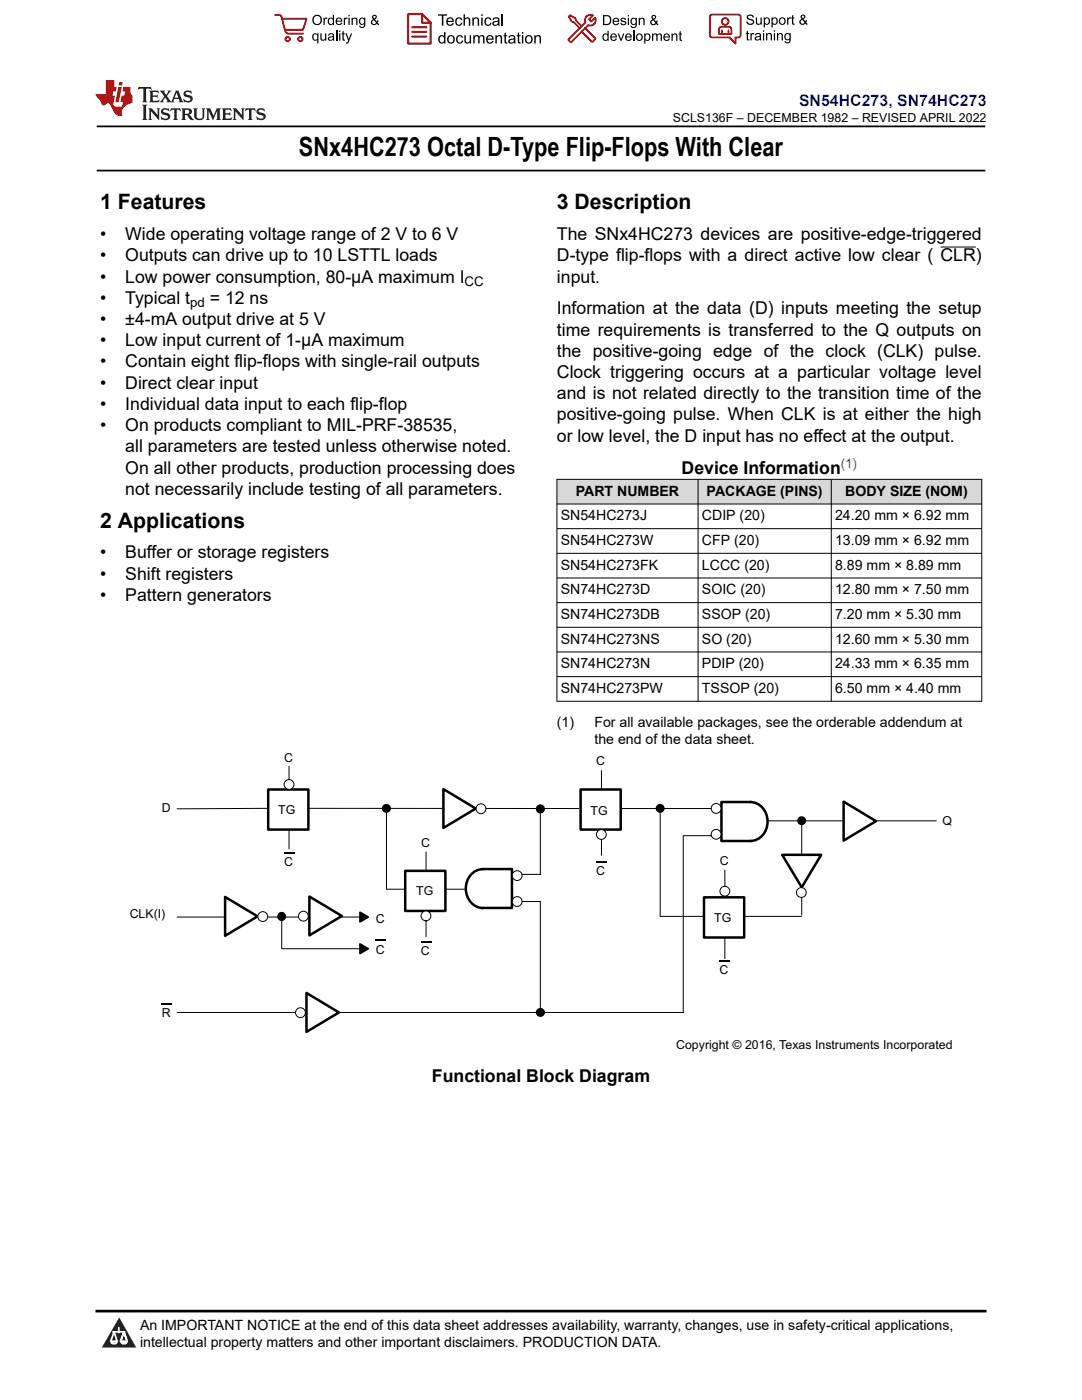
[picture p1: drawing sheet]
<svg xmlns="http://www.w3.org/2000/svg" width="216mm" height="279mm" viewBox="0 0 216 279" stroke-linecap="round" stroke-linejoin="round" font-family="sans-serif">
<defs><g id="words">
<text font-size="5.3" x="59.7" y="31.2">SNx4HC273 Octal D-Type Flip-Flops With Clear</text>
<g font-size="4.2">
<text x="20" y="41.8">1 Features</text>
<text x="111.1" y="41.8">3 Description</text>
<text x="20" y="105.3">2 Applications</text>
</g>
<g font-size="3.5">
<text x="20" y="47.9">•</text>
<text x="25" y="47.9">Wide operating voltage range of 2 V to 6 V</text>
<text x="111.1" y="47.9">The SNx4HC273 devices are positive-edge-triggered</text>
<text x="20" y="52.2">•</text>
<text x="25" y="52.2">Outputs can drive up to 10 LSTTL loads</text>
<text x="111.1" y="52.2">D-type flip-flops with a direct active low clear ( CLR)</text>
<text x="20" y="56.4">•</text>
<text x="25" y="56.4">Low power consumption, 80-µA maximum I</text>
<text x="111.1" y="56.4">input.</text>
<text x="20" y="64.9">•</text>
<text x="20" y="60.6">•</text>
<text x="25" y="60.6">Typical t</text>
<text x="25" y="64.9">±4-mA output drive at 5 V</text>
<text x="41.9" y="60.6">= 12 ns</text>
<text x="111.1" y="62.8">Information at the data (D) inputs meeting the setup</text>
<text x="20" y="69.1">•</text>
<text x="25" y="69.1">Low input current of 1-µA maximum</text>
<text x="111.1" y="67">time requirements is transferred to the Q outputs on</text>
<text x="111.1" y="71.2">the positive-going edge of the clock (CLK) pulse.</text>
<text x="20" y="73.3">•</text>
<text x="20" y="77.6">•</text>
<text x="25" y="73.3">Contain eight flip-flops with single-rail outputs</text>
<text x="25" y="77.6">Direct clear input</text>
<text x="111.1" y="75.5">Clock triggering occurs at a particular voltage level</text>
<text x="20" y="81.8">•</text>
<text x="25" y="81.8">Individual data input to each flip-flop</text>
<text x="111.1" y="83.9">positive-going pulse. When CLK is at either the high</text>
<text x="111.1" y="79.7">and is not related directly to the transition time of the</text>
<text x="20" y="86">•</text>
<text x="25" y="86">On products compliant to MIL-PRF-38535,</text>
<text x="111.1" y="88.2">or low level, the D input has no effect at the output.</text>
<text x="25" y="90.3">all parameters are tested unless otherwise noted.</text>
<text x="25" y="94.5">On all other products, production processing does</text>
<text x="136" y="94.5">Device Information</text>
<text x="25" y="98.7">not necessarily include testing of all parameters.</text>
<text x="20" y="111.4">•</text>
<text x="25" y="111.4">Buffer or storage registers</text>
<text x="20" y="115.7">•</text>
<text x="20" y="119.9">•</text>
<text x="25" y="115.7">Shift registers</text>
<text x="25" y="119.9">Pattern generators</text>
<text x="86.2" y="215.9">Functional Block Diagram</text>
</g>
<text font-size="3.2" fill="#00f" x="159.4" y="21.1">SN54HC273, SN74HC273</text>
<g font-size="2.8">
<text x="114.9" y="98.9">PART NUMBER</text>
<text x="141" y="98.9">PACKAGE (PINS)</text>
<text x="168.7" y="98.9">BODY SIZE (NOM)</text>
<text x="111.9" y="103.9">SN54HC273J</text>
<text x="140.1" y="103.9">CDIP (20)</text>
<text x="166.6" y="103.9">24.20 mm × 6.92 mm</text>
<text x="111.9" y="108.8">SN54HC273W</text>
<text x="111.9" y="113.7">SN54HC273FK</text>
<text x="140.1" y="108.8">CFP (20)</text>
<text x="140.1" y="113.7">LCCC (20)</text>
<text x="166.6" y="108.8">13.09 mm × 6.92 mm</text>
<text x="166.6" y="113.7">8.89 mm × 8.89 mm</text>
<text x="111.9" y="118.6">SN74HC273D</text>
<text x="140.1" y="118.6">SOIC (20)</text>
<text x="166.6" y="118.6">12.80 mm × 7.50 mm</text>
<text x="111.9" y="123.5">SN74HC273DB</text>
<text x="140.1" y="123.5">SSOP (20)</text>
<text x="166.6" y="123.5">7.20 mm × 5.30 mm</text>
<text x="111.9" y="128.5">SN74HC273NS</text>
<text x="140.1" y="128.5">SO (20)</text>
<text x="166.6" y="128.5">12.60 mm × 5.30 mm</text>
<text x="111.9" y="133.4">SN74HC273N</text>
<text x="140.1" y="133.4">PDIP (20)</text>
<text x="166.6" y="133.4">24.33 mm × 6.35 mm</text>
<text x="111.9" y="138.3">SN74HC273PW</text>
<text x="140.1" y="138.3">TSSOP (20)</text>
<text x="166.6" y="138.3">6.50 mm × 4.40 mm</text>
<text x="111.1" y="145.1">(1)</text>
<text x="118.6" y="145.1">For all available packages, see the orderable addendum at</text>
<text x="118.6" y="148.5">the end of the data sheet.</text>
<text x="27.9" y="265.5">An IMPORTANT NOTICE at the end of this data sheet addresses availability, warranty, changes, use in safety-critical applications,</text>
<text x="27.9" y="268.9">intellectual property matters and other important disclaimers. PRODUCTION DATA.</text>
</g>
<g font-size="2.6">
<text x="92.7" y="57.1">CC</text>
<text x="37.9" y="61.3">pd</text>
</g>
<text font-size="2.6" fill="#00f" x="167.8" y="93.3">(1)</text>
<g font-size="2.5">
<text x="134.3" y="24.3">SCLS136F – DECEMBER 1982 – REVISED APRIL 2022</text>
<text x="56.7" y="152.1">C</text>
<text x="119" y="152.7">C</text>
<text x="32.3" y="162.1">D</text>
<text x="55.5" y="162.4">TG</text>
<text x="117.8" y="162.6">TG</text>
<text x="188.1" y="164.6">Q</text>
<text x="56.7" y="172.8">C</text>
<text x="84" y="169">C</text>
<text x="143.6" y="172.6">C</text>
<text x="83.1" y="178.6">TG</text>
<text x="119" y="174.6">C</text>
<text x="25.9" y="183.3">CLK(I)</text>
<text x="75" y="184.3">C</text>
<text x="142.5" y="184">TG</text>
<text x="75" y="190.4">C</text>
<text x="84" y="190.6">C</text>
<text x="143.6" y="194.5">C</text>
<text x="32.3" y="203.1">R</text>
<text x="134.9" y="209.4">Copyright © 2016, Texas Instruments Incorporated</text>
</g>
</g></defs>
<path d="M19.3 25.2h177.3M19.3 34h177.3" fill="none" stroke="#000" stroke-width=".35"/>
<path d="M187.7 49.3h7" fill="none" stroke="#000" stroke-width=".2"/>
<g fill="#d8d8d8">
<path d="M111.1 95.7h84.8v4.9h-84.8z" fill-rule="evenodd"/>
<path d="M111.2 95.7h28v4.8h-28z" fill-rule="evenodd"/>
<path d="M139.4 95.7h26.4v4.8h-26.4z" fill-rule="evenodd"/>
<path d="M165.9 95.7h29.9v4.8h-29.9z" fill-rule="evenodd"/>
</g>
<g fill="none" stroke="#000" stroke-width=".2">
<path d="M111.1 95.7h84.9M111.1 95.6v44.4M139.3 95.6v44.4M165.9 95.6v44.4M195.9 95.6v44.4M111.1 100.6h84.9M111.1 105.5h84.9M111.1 110.4h84.9M111.1 115.3h84.9M111.1 120.3h84.9M111.1 125.2h84.9M111.1 130.1h84.9"/>
<path d="M111.1 135h84.9M111.1 140h84.9M56.2 182.6v6.7M56.3 189.3h15.5"/>
</g>
<path d="M32.3 200.4h2" fill="none" stroke="#000" stroke-width=".36"/>
<path d="M71.8 188.4l1.7 .9-1.7 1z" fill="#000"/>
<path d="M71.8 188.4l1.7 .9-1.7 1z" fill="none" stroke="#000" stroke-width=".34"/>
<path d="M115.9 157.6h8v8h-8z" fill="none" stroke="#000" stroke-width=".5"/>
<circle cx="120" cy="166.5" r=".98" fill="#fff"/>
<g fill="none" stroke="#000" stroke-width=".2">
<path d="M120 153.8v3.8M120 167.5v3.2M123.9 161.4h18"/>
<circle cx="120" cy="166.5" r=".98"/>
</g>
<path d="M140.5 179.1h8v8h-8z" fill="none" stroke="#000" stroke-width=".5"/>
<circle cx="144.6" cy="177.9" r=".98" fill="#fff"/>
<g fill="none" stroke="#000" stroke-width=".2">
<path d="M131.7 162.1v20.8M144.6 173.6v3.3M153.4 163.8h33.4M144.6 187.1v4.2M148.5 182.9h11.5"/>
<circle cx="144.6" cy="177.9" r=".98"/>
</g>
<path d="M168.3 160l6.5 3.9-6.5 3.9z" fill="#fff"/>
<path d="M168.3 160l6.5 3.9-6.5 3.9zM149.7 160.1a4 4 0 0 1 3.4 2.8 4 4 0 0 1-1.4 4.2 3.1 3.1 0 0 1-1.9 .7M149.8 160.1h-5.8v7.7h5.8" fill="none" stroke="#000" stroke-width=".5"/>
<path d="M136.3 166.8v35.3h-101M160 163.8v18.8" fill="none" stroke="#000" stroke-width=".2"/>
<g fill="#000">
<circle cx="131.7" cy="161.3" r=".72"/>
<circle cx="160" cy="163.8" r=".72"/>
<circle cx="56.2" cy="182.9" r=".73"/>
</g>
<g fill="none" stroke="#000" stroke-width=".34">
<circle cx="131.7" cy="161.3" r=".72"/>
<circle cx="160" cy="163.8" r=".72"/>
<circle cx="56.2" cy="182.9" r=".73"/>
</g>
<circle cx="142.9" cy="161.3" r=".98" fill="#fff"/>
<circle cx="142.9" cy="161.3" r=".98" fill="none" stroke="#000" stroke-width=".2"/>
<circle cx="142.9" cy="166.5" r=".98" fill="#fff"/>
<g fill="none" stroke="#000" stroke-width=".2">
<path d="M136.4 166.8h5.5"/>
<circle cx="142.9" cy="166.5" r=".98"/>
</g>
<path d="M156.1 170.6h7.8l-3.9 6.5z" fill="#fff"/>
<path d="M156.1 170.6h7.8l-3.9 6.5z" fill="none" stroke="#000" stroke-width=".5"/>
<circle cx="159.9" cy="178.1" r=".98" fill="#fff"/>
<g fill="none" stroke="#000" stroke-width=".2">
<path d="M77.1 177.5h3.7M88.9 177.5h3.8M131.7 182.9h8.7"/>
<circle cx="159.9" cy="178.1" r=".98"/>
</g>
<path d="M96.3 173.4h5.9v7.8h-5.9M96.4 173.4a3.9 3.9 0 0 0-3.5 4 3.9 3.9 0 0 0 3.5 3.8" fill="none" stroke="#000" stroke-width=".5"/>
<circle cx="103.2" cy="179.9" r=".98" fill="#fff"/>
<circle cx="103.2" cy="179.9" r=".98" fill="none" stroke="#000" stroke-width=".2"/>
<circle cx="103.2" cy="174.7" r=".98" fill="#fff"/>
<g fill="none" stroke="#000" stroke-width=".2">
<path d="M57.7 152.9v4.7M53.5 161.3l-18.2 .1M57.7 165.6v3.8M61.5 161.3l54 .1M77.1 162.1v15.4M104.2 179.9h3.6v21.4M107.8 162.2v12.3h-3.6"/>
<circle cx="103.2" cy="174.7" r=".98"/>
</g>
<g fill="#000">
<circle cx="77.1" cy="161.3" r=".73"/>
<circle cx="107.8" cy="161.4" r=".74"/>
<circle cx="107.8" cy="202" r=".73"/>
</g>
<g fill="none" stroke="#000" stroke-width=".34">
<circle cx="77.1" cy="161.3" r=".73"/>
<circle cx="107.8" cy="161.4" r=".74"/>
<circle cx="107.8" cy="202" r=".73"/>
</g>
<path d="M53.5 157.6h8v8h-8z" fill="none" stroke="#000" stroke-width=".5"/>
<path d="M56.7 170.1h2" fill="none" stroke="#000" stroke-width=".36"/>
<path d="M61.2 198.2l6.4 3.9-6.4 3.8z" fill="#fff"/>
<path d="M61.2 198.2l6.4 3.9-6.4 3.8z" fill="none" stroke="#000" stroke-width=".5"/>
<circle cx="60" cy="202.1" r=".98" fill="#fff"/>
<g fill="none" stroke="#000" stroke-width=".2">
<path d="M35.3 183h36.5"/>
<circle cx="60" cy="202.1" r=".98"/>
</g>
<path d="M71.8 182.1l1.7 .9-1.7 1z" fill="#000"/>
<path d="M71.8 182.1l1.7 .9-1.7 1z" fill="none" stroke="#000" stroke-width=".34"/>
<path d="M44.9 179l6.5 3.9-6.5 3.9z" fill="#fff"/>
<path d="M44.9 179l6.5 3.9-6.5 3.9z" fill="none" stroke="#000" stroke-width=".5"/>
<path d="M61.7 178.9l6.5 3.9-6.5 3.9z" fill="#fff"/>
<path d="M61.7 178.9l6.5 3.9-6.5 3.9z" fill="none" stroke="#000" stroke-width=".5"/>
<circle cx="52.4" cy="182.9" r=".98" fill="#fff"/>
<circle cx="52.4" cy="182.9" r=".98" fill="none" stroke="#000" stroke-width=".2"/>
<circle cx="60.5" cy="182.8" r=".98" fill="#fff"/>
<circle cx="60.5" cy="182.8" r=".98" fill="none" stroke="#000" stroke-width=".2"/>
<path d="M88.5 157.5l6.4 3.9-6.4 3.8z" fill="#fff"/>
<path d="M88.5 157.5l6.4 3.9-6.4 3.8z" fill="none" stroke="#000" stroke-width=".5"/>
<circle cx="96" cy="161.4" r=".98" fill="#fff"/>
<circle cx="96" cy="161.4" r=".98" fill="none" stroke="#000" stroke-width=".2"/>
<circle cx="57.7" cy="156.6" r=".98" fill="#fff"/>
<circle cx="57.7" cy="156.6" r=".98" fill="none" stroke="#000" stroke-width=".2"/>
<path d="M119 171.9h2" fill="none" stroke="#000" stroke-width=".36"/>
<path d="M80.9 173.8h8v8h-8z" fill="none" stroke="#000" stroke-width=".5"/>
<circle cx="85" cy="182.8" r=".98" fill="#fff"/>
<g fill="none" stroke="#000" stroke-width=".2">
<path d="M85 170v3.8M85 183.8v3.1"/>
<circle cx="85" cy="182.8" r=".98"/>
</g>
<path d="M75 187.7h2M84 188h2M143.6 191.8h2" fill="none" stroke="#000" stroke-width=".36"/>
<path d="M0 0h215.9v23.8h-215.9z" fill-rule="evenodd" fill="#fff"/>
<path d="M27.7 17.4l-.2 .6 .5-.3h.6v.1v2.2l-.2 .4h1l-.2-.4v-2.2v-.1h.5l.5 .3-.1-.6zM29.8 18.1l.2 .4v1.5l-.2 .4h1.9l.1-.6a1.08 1.08 0 0 1-1.3 .2v-.7h.6l.4 .2v-.6l-.4 .2h-.6v-.6l.2-.1a1 1 0 0 1 1 .2l-.1-.5zM31.8 18.1l1 1.1-1 1.2h.9l-.2-.2 .4-.7 .5 .7-.2 .2h1.6l-.2-.2 .1-.4h1l.1 .4-.1 .2h.9l-.2-.3-.8-2h-.5l-1 2.2-.8-1.1 .9-1.1h-.8l.2 .2-.5 .7-.3-.7 .1-.2zM35.2 18.5l.4 1h-.8zM36.8 18.2a.65 .65 0 0 0-.2 .7 .65 .65 0 0 0 .6 .5l.7 .2 .1 .2a.79 .79 0 0 1-.7 .4 .79 .79 0 0 1-.7-.5l.1 .7 .2-.1a.93 .93 0 0 0 1.1 .1 .93 .93 0 0 0 .4-1 1.46 1.46 0 0 0-1.2-.6l-.1-.3a1.09 1.09 0 0 1 1.2 .2l-.2-.6-.1 .1-.6-.2zM28.4 20.9l.2 .4v2.3l-.2 .3h1l-.2-.3v-2.3l.2-.4zM29.6 21.6l.2 .4v1.6l-.2 .3h.8l-.3-.3v-1.4l1.7 1.8v-2l.2-.4h-.8l.2 .2 .1 1.1-1.2-1.3zM32.3 21.8a.65 .65 0 0 0-.2 .7 .65 .65 0 0 0 .7 .4l.6 .2 .1 .2a.79 .79 0 0 1-.7 .4 .79 .79 0 0 1-.7-.5l.1 .7 .2-.1a.93 .93 0 0 0 1.1 .1 .93 .93 0 0 0 .4-.9 1.46 1.46 0 0 0-1.2-.6l-.1-.4a1.09 1.09 0 0 1 1.2 .2l-.2-.6-.1 .1-.6-.1zM34.1 21.6l-.1 .7a.63 .63 0 0 1 .7-.4l.1 1.7-.3 .3h1l-.2-.3v-1.7a.66 .66 0 0 1 .8 .4l-.1-.7zM36.2 21.6l.2 .4v1.6l-.2 .3h.9l-.2-.2v-.7h.5l.1 .2a.79 .79 0 0 0 1.2 .6l-1-.9a.61 .61 0 0 0 .6-.6 .61 .61 0 0 0-.5-.6zM36.9 21.9h.2a.47 .47 0 0 1 .5 .1 .47 .47 0 0 1 .1 .5l-.2 .2h-.6zM38.5 21.6l.2 .2a2.27 2.27 0 0 0 .4 2 1.04 1.04 0 0 0 1.7-.7v-1.3l.2-.2h-.8l.2 .4v1.1a.6 .6 0 0 1-.6 .6 .6 .6 0 0 1-.6-.6v-1.1l.3-.4zM41.1 21.6l.2 .4v1.6l-.2 .3h.7l-.2-.3v-1.5l.9 1.9 .8-1.9v1.5l-.2 .3h1l-.3-.3v-1.6l.3-.4h-.8l-.7 1.5-.7-1.5zM44.3 21.6l.2 .4v1.6l-.2 .3h1.9l.1-.5a1.09 1.09 0 0 1-1.3 .1v-.6h.6l.4 .1v-.6l-.4 .2h-.6v-.6l.2-.1a1.01 1.01 0 0 1 1 .3l-.1-.6zM46.4 21.6l.3 .4v1.6l-.3 .3h.8l-.2-.3v-1.4l1.6 1.8v-2l.2-.4h-.7l.2 .2v1.1l-1.2-1.3zM49 21.6l-.1 .7a.63 .63 0 0 1 .8-.4v1.7l-.3 .3h1l-.2-.3v-1.7a.66 .66 0 0 1 .8 .4l-.1-.7zM51.4 21.8a.65 .65 0 0 0-.2 .7 .65 .65 0 0 0 .6 .4l.6 .2 .2 .2a.79 .79 0 0 1-.8 .4 .79 .79 0 0 1-.6-.5l.1 .7 .2-.1a.93 .93 0 0 0 1 .1 .93 .93 0 0 0 .5-.9 1.46 1.46 0 0 0-1.3-.6l-.1-.4a1.09 1.09 0 0 1 1.3 .2l-.2-.6-.2 .1-.5-.1z" fill="#231f20"/>
<path d="M21.1 16v2.8h-2.1l.1 .3 .9 1a.95 .95 0 0 0 .9 .9 .59 .59 0 0 1 .6-.4 .59 .59 0 0 1 .5 .4l.4 .8a1.59 1.59 0 0 0 2.1 1.3 1.61 1.61 0 0 1 1-2.2l1-.4-.1-1.5a1.59 1.59 0 0 1-.4-1.6h-1.4l-.2 .9h.5l-.1 .8h-.5l-.2 1v.2l.4 .1-.2 .9h-.6a.73 .73 0 0 1-1.1-.7l.3-1.5h-.5l.2-.8h.5l.2-.9h-.5v-1.4zM23.6 17.4l-.6 3h.7l.6-3zM23.8 16.4l-.1 .7h.7l.1-.7z" fill="#ed1c24"/>
<g fill="#000">
<path d="M62.3 4a1 1 0 0 1 2 0 1 1 0 0 1-2 0zM62.8 3.4a.78 .78 0 0 0-.1 1.1 .78 .78 0 0 0 1.1 .1 .78 .78 0 0 0 .1-1.1 .78 .78 0 0 0-1.1-.1z" fill-rule="evenodd"/>
<path d="M62.5 6.8l.4-.2 .4 .3v-.2h.2v2h-.2v-.7a.68 .68 0 0 1-.9-.1 .68 .68 0 0 1 0-.9zM62.6 7a.51 .51 0 0 0-.1 .6 .51 .51 0 0 0 .7 .2 .51 .51 0 0 0 .1-.7 .51 .51 0 0 0-.7-.1z" fill-rule="evenodd"/>
<path d="M64.5 3.5h.3v.3l.1-.3h.3l.1 .1-.1 .2a.32 .32 0 0 0-.3 0 .32 .32 0 0 0-.1 .4v.8h-.3z" fill-rule="evenodd"/>
<path d="M63.9 6.7h.3v.8a.36 .36 0 0 0 .3 .4 .36 .36 0 0 0 .4-.5v-.7h.2v1.4h-.2v-.2a.51 .51 0 0 1-.6 .2 .51 .51 0 0 1-.4-.5z" fill-rule="evenodd"/>
<path d="M65.6 3.7l.4-.2 .4 .2v-.7h.3v2h-.3v-.2a.7 .7 0 0 1-1-.1 .7 .7 0 0 1 .2-1zM65.8 3.8a.51 .51 0 0 0-.1 .7 .51 .51 0 0 0 .6 .2 .51 .51 0 0 0 .1-.7 .51 .51 0 0 0-.6-.2z" fill-rule="evenodd"/>
<path d="M65.6 6.8a.66 .66 0 0 1 .8-.1 .66 .66 0 0 1 .3 .8v.6h-.2l-.1-.2a.52 .52 0 0 1-.7 .2 .52 .52 0 0 1-.2-.6l.3-.2a.42 .42 0 0 0 .6-.3l-.3-.2-.3 .1-.1 .2h-.3zM65.7 7.6a.35 .35 0 0 0 .3 .4 .35 .35 0 0 0 .4-.4v-.2z" fill-rule="evenodd"/>
<path d="M67.7 6.1h.2v.3h-.2zM67.7 6.7h.2v1.4h-.2z" fill-rule="evenodd"/>
<path d="M67.1 3.7a.68 .68 0 0 1 .9-.1 .68 .68 0 0 1 .3 .7h-1.1a.42 .42 0 0 0 .3 .5 .42 .42 0 0 0 .5-.3h.3a.73 .73 0 0 1-1.1 .4 .73 .73 0 0 1-.1-1.2zM67.4 3.8l-.2 .3h.8l-.2-.4z" fill-rule="evenodd"/>
<path d="M68.6 3.5h.2v.3l.2-.3h.3l.1 .1-.1 .2a.32 .32 0 0 0-.4 0 .32 .32 0 0 0-.1 .4v.8h-.2z" fill-rule="evenodd"/>
<path d="M68.3 6.3l.3-.1v.5h.2v.1h-.2v.9l.3 .4a.36 .36 0 0 1-.4 0 .36 .36 0 0 1-.2-.4v-.9h-.1v-.1h.1z" fill-rule="evenodd"/>
<path d="M68.9 6.7h.3l.4 1.1 .4-1.1h.3l-.6 1.4a.51 .51 0 0 1-.6 .6l-.1-.3h.3l.2-.3z" fill-rule="evenodd"/>
<path d="M69.5 3h.3v.3h-.3zM69.5 3.5h.3v1.5h-.3z" fill-rule="evenodd"/>
<path d="M70.2 3.5h.2v.2a.52 .52 0 0 1 .6-.2 .52 .52 0 0 1 .3 .6v.9h-.2v-.9a.34 .34 0 0 0-.3-.4 .34 .34 0 0 0-.4 .3v1h-.2z" fill-rule="evenodd"/>
<path d="M71.8 3.7l.4-.2 .5 .2v-.2h.2v1.3a.64 .64 0 0 1-.5 .8 .64 .64 0 0 1-.7-.5h.2a.41 .41 0 0 0 .5 .2 .41 .41 0 0 0 .2-.5 .69 .69 0 0 1-.9-.1 .69 .69 0 0 1 .1-1zM72 3.8a.5 .5 0 0 0-.1 .7 .5 .5 0 0 0 .7 .1 .5 .5 0 0 0 .1-.6 .5 .5 0 0 0-.7-.2z" fill-rule="evenodd"/>
<path d="M74.4 3.1a.47 .47 0 0 1 .7 .1 .47 .47 0 0 1-.3 .7l.4 .4 .1-.3 .2 .1-.1 .4 .3 .3-.2 .2-.3-.3a.63 .63 0 0 1-1 .1 .63 .63 0 0 1 .3-1l-.3-.4zM74.5 3.4a.27 .27 0 0 0 .5 0 .27 .27 0 0 0-.5 0zM74.4 4.1a.4 .4 0 0 0 0 .6 .4 .4 0 0 0 .6-.1l-.4-.6z" fill-rule="evenodd"/>
<path d="M87.4 2.9h1.8v.2h-.7v2h-.3v-2h-.8z" fill-rule="evenodd"/>
<path d="M87.6 7.2l.5-.2 .5 .2v-.8h.3v2.3h-.3v-.2a.76 .76 0 0 1-1-.1 .76 .76 0 0 1-.1-1zM87.9 7.4a.58 .58 0 0 0-.2 .7 .58 .58 0 0 0 .8 .2 .58 .58 0 0 0 .1-.7 .58 .58 0 0 0-.7-.2z" fill-rule="evenodd"/>
<path d="M89.5 7.2a.81 .81 0 0 1 1.1 .1 .81 .81 0 0 1-.2 1.2 .81 .81 0 0 1-1.1-.2l-.1-.7zM89.6 7.4a.57 .57 0 0 0 0 .8 .57 .57 0 0 0 .8 0 .57 .57 0 0 0 0-.7 .57 .57 0 0 0-.8-.1z" fill-rule="evenodd"/>
<path d="M89.3 3.7a.77 .77 0 0 1 .9-.2 .77 .77 0 0 1 .4 .9h-1.3a.48 .48 0 0 0 .4 .5 .48 .48 0 0 0 .6-.3h.3a.83 .83 0 0 1-1.3 .4 .83 .83 0 0 1 0-1.3zM89.5 3.8l-.2 .4h1l-.3-.5z" fill-rule="evenodd"/>
<path d="M91 3.7a.7 .7 0 0 1 1.2 .3h-.2a.45 .45 0 0 0-.6-.3 .45 .45 0 0 0-.3 .6 .45 .45 0 0 0 .3 .6 .45 .45 0 0 0 .6-.4l.3 .1a.76 .76 0 0 1-1.1 .5 .76 .76 0 0 1-.3-1.1z" fill-rule="evenodd"/>
<path d="M91.2 7.2a.7 .7 0 0 1 1.2 .3l-.3 .1a.45 .45 0 0 0-.5-.4 .45 .45 0 0 0-.3 .7 .45 .45 0 0 0 .3 .6 .45 .45 0 0 0 .6-.4h.2a.76 .76 0 0 1-1 .5 .76 .76 0 0 1-.4-1.1z" fill-rule="evenodd"/>
<path d="M92.5 2.9h.3v.8a.59 .59 0 0 1 .7-.2 .59 .59 0 0 1 .3 .6v1h-.2v-1a.4 .4 0 0 0-.5-.4 .4 .4 0 0 0-.3 .5v.9h-.3z" fill-rule="evenodd"/>
<path d="M92.7 7h.2v.9a.41 .41 0 0 0 .5 .6 .41 .41 0 0 0 .3-.6v-.9h.3v1.7h-.3v-.3a.58 .58 0 0 1-.7 .3 .58 .58 0 0 1-.3-.7z" fill-rule="evenodd"/>
<path d="M94.3 3.5h.2v.2a.59 .59 0 0 1 .7-.2 .59 .59 0 0 1 .4 .6v1h-.3v-1a.41 .41 0 0 0-.4-.4 .41 .41 0 0 0-.4 .5v.9h-.2z" fill-rule="evenodd"/>
<path d="M94.4 7h.3v.3a.56 .56 0 0 1 1 0 .54 .54 0 0 1 .6-.3 .54 .54 0 0 1 .4 .5v1.2h-.3v-1.1a.34 .34 0 0 0-.3-.4 .34 .34 0 0 0-.4 .3v1.2h-.3v-1.1a.38 .38 0 0 0-.5-.3 .38 .38 0 0 0-.2 .5v.9h-.3z" fill-rule="evenodd"/>
<path d="M96 2.9h.3v.3h-.3zM96 3.5h.3v1.6h-.3z" fill-rule="evenodd"/>
<path d="M96.8 3.7a.7 .7 0 0 1 1.3 .3h-.3a.45 .45 0 0 0-.6-.3 .45 .45 0 0 0-.3 .6 .45 .45 0 0 0 .3 .6 .45 .45 0 0 0 .6-.4l.3 .1a.76 .76 0 0 1-1.1 .5 .76 .76 0 0 1-.3-1.1z" fill-rule="evenodd"/>
<path d="M97.2 7.2a.77 .77 0 0 1 .9-.1 .77 .77 0 0 1 .4 .8h-1.2a.48 .48 0 0 0 .3 .6 .48 .48 0 0 0 .6-.4l.3 .1a.83 .83 0 0 1-1.3 .3 .83 .83 0 0 1 0-1.3zM97.4 7.4l-.1 .3h.9l-.2-.4z" fill-rule="evenodd"/>
<path d="M98.8 7h.3v.3a.59 .59 0 0 1 .7-.3 .59 .59 0 0 1 .4 .7v1h-.3v-1a.41 .41 0 0 0-.5-.5 .41 .41 0 0 0-.3 .6v.9h-.3z" fill-rule="evenodd"/>
<path d="M98.4 3.7a.74 .74 0 0 1 1-.2 .74 .74 0 0 1 .3 .9v.7h-.3v-.2a.59 .59 0 0 1-.8 .3 .59 .59 0 0 1-.3-.8l1.1-.3a.42 .42 0 0 0-.4-.4 .42 .42 0 0 0-.5 .3h-.2zM98.6 4.5a.36 .36 0 0 0 .2 .5 .36 .36 0 0 0 .5-.2l.1-.5z" fill-rule="evenodd"/>
<path d="M100.7 6.6l.2-.1v.5h.3v.2h-.3v1l.1 .2h.2l.1 .3a.41 .41 0 0 1-.5-.1 .41 .41 0 0 1-.1-.4v-1h-.2v-.2h.2z" fill-rule="evenodd"/>
<path d="M101.6 7.2a.74 .74 0 0 1 .9-.2 .74 .74 0 0 1 .3 1l.1 .7h-.3v-.2a.59 .59 0 0 1-.8 .2 .59 .59 0 0 1-.3-.8l1-.3a.42 .42 0 0 0-.3-.4 .42 .42 0 0 0-.5 .3h-.3zM101.8 8.1a.36 .36 0 0 0 .1 .5 .36 .36 0 0 0 .5-.3l.2-.4z" fill-rule="evenodd"/>
<path d="M103.3 6.6l.3-.1v.5h.3v.2h-.3v1l.1 .2h.2v.3a.41 .41 0 0 1-.5-.1 .41 .41 0 0 1-.1-.4v-1h-.2v-.2h.2z" fill-rule="evenodd"/>
<path d="M104.1 6.4h.3v.3h-.3zM104.1 7h.3v1.7h-.3z" fill-rule="evenodd"/>
<path d="M105 7.2a.81 .81 0 0 1 1.1 .1 .81 .81 0 0 1-.1 1.2 .81 .81 0 0 1-1.2-.2v-.7zM105.2 7.4a.57 .57 0 0 0-.1 .8 .57 .57 0 0 0 .8 0 .57 .57 0 0 0 0-.7 .57 .57 0 0 0-.7-.1z" fill-rule="evenodd"/>
<path d="M106.6 7h.3v.3a.59 .59 0 0 1 .7-.3 .59 .59 0 0 1 .4 .7v1h-.3v-1a.41 .41 0 0 0-.5-.5 .41 .41 0 0 0-.3 .6v.9h-.3z" fill-rule="evenodd"/>
<path d="M120.3 3h.7a1 1 0 0 1 1 1 1 1 0 0 1-1 1h-.7zM120.6 3.2v1.6h.4a.77 .77 0 0 0 .7-.8 .77 .77 0 0 0-.7-.8z" fill-rule="evenodd"/>
<path d="M120.4 6.9l.4-.2 .4 .2v-.8h.3v2h-.3v-.1a.7 .7 0 0 1-.9-.2 .7 .7 0 0 1 .1-.9zM120.6 7a.51 .51 0 0 0-.1 .7 .51 .51 0 0 0 .6 .1 .51 .51 0 0 0 .1-.6 .51 .51 0 0 0-.6-.2z" fill-rule="evenodd"/>
<path d="M122 6.9a.68 .68 0 0 1 .8-.2 .68 .68 0 0 1 .3 .8h-1.1a.42 .42 0 0 0 .3 .5 .42 .42 0 0 0 .5-.3h.3a.73 .73 0 0 1-1.1 .3 .73 .73 0 0 1 0-1.1zM122.2 7l-.2 .3h.8l-.2-.4z" fill-rule="evenodd"/>
<path d="M122.4 3.7a.68 .68 0 0 1 .8-.1 .68 .68 0 0 1 .4 .8h-1.1a.42 .42 0 0 0 .3 .4 .42 .42 0 0 0 .5-.3l.3 .1a.73 .73 0 0 1-1.2 .3 .73 .73 0 0 1 0-1.2zM122.6 3.8l-.1 .3h.8l-.2-.3z" fill-rule="evenodd"/>
<path d="M123.9 3.7l.1-.1a.62 .62 0 0 1 .9 .3l-.2 .1a.29 .29 0 0 0-.3-.3 .29 .29 0 0 0-.3 .3l.1 .1a.58 .58 0 0 1 .6 .1 .58 .58 0 0 1 .1 .6 .67 .67 0 0 1-1.1-.2l.2-.1a.33 .33 0 0 0 .4 .4 .33 .33 0 0 0 .3-.4 .71 .71 0 0 1-.9-.6z" fill-rule="evenodd"/>
<path d="M123.3 6.7h.2l.4 1.2 .4-1.2h.3l-.6 1.4h-.2z" fill-rule="evenodd"/>
<path d="M125.3 3h.2v.3h-.2zM125.3 3.6h.2v1.4h-.2z" fill-rule="evenodd"/>
<path d="M124.9 6.9a.68 .68 0 0 1 .8-.2 .68 .68 0 0 1 .4 .8h-1.1a.42 .42 0 0 0 .3 .5 .42 .42 0 0 0 .5-.3h.3a.73 .73 0 0 1-1.2 .3 .73 .73 0 0 1 0-1.1zM125.1 7l-.1 .3h.8l-.2-.4z" fill-rule="evenodd"/>
<path d="M126 3.7l.4-.2 .4 .2v-.1h.3v1.2a.64 .64 0 0 1-.5 .8 .64 .64 0 0 1-.8-.5l.3 .1a.41 .41 0 0 0 .5 .2 .41 .41 0 0 0 .2-.6 .69 .69 0 0 1-.9-.1 .69 .69 0 0 1 .1-1zM126.2 3.9a.5 .5 0 0 0-.1 .6 .5 .5 0 0 0 .6 .2 .5 .5 0 0 0 .2-.7 .5 .5 0 0 0-.7-.1z" fill-rule="evenodd"/>
<path d="M126.9 7.4a.73 .73 0 0 1 1.4 0 .73 .73 0 0 1-1.4 0zM127.3 7a.5 .5 0 0 0-.1 .7 .5 .5 0 0 0 .7 0 .5 .5 0 0 0 0-.6 .5 .5 0 0 0-.6-.1z" fill-rule="evenodd"/>
<path d="M127.5 3.6h.2v.2a.52 .52 0 0 1 .6-.3 .52 .52 0 0 1 .3 .6v.9h-.2v-.9a.34 .34 0 0 0-.3-.4 .34 .34 0 0 0-.4 .3v1h-.2z" fill-rule="evenodd"/>
<path d="M128.5 6.7h.3v.2a.67 .67 0 0 1 .9 0 .67 .67 0 0 1 0 .9 .55 .55 0 0 1-.9 .2v.7h-.3zM128.9 7a.5 .5 0 0 0-.1 .7 .5 .5 0 0 0 .6 .1 .5 .5 0 0 0 .2-.6 .5 .5 0 0 0-.7-.2z" fill-rule="evenodd"/>
<path d="M130.1 6.7h.2v.2a.49 .49 0 0 1 .9 0l.4-.2a.42 .42 0 0 1 .5 .4v1h-.3v-.9a.3 .3 0 0 0-.2-.3 .3 .3 0 0 0-.4 .2v1h-.2v-.9a.33 .33 0 0 0-.5-.3 .33 .33 0 0 0-.2 .5v.7h-.2z" fill-rule="evenodd"/>
<path d="M130.1 3.1a.47 .47 0 0 1 .8 .1 .47 .47 0 0 1-.3 .7l.3 .4 .1-.2h.3l-.2 .5 .3 .3-.2 .2-.3-.3a.63 .63 0 0 1-1 .1 .63 .63 0 0 1 .3-1l-.2-.5zM130.2 3.5a.27 .27 0 0 0 .5 0 .27 .27 0 0 0-.5 0zM130.2 4.1a.4 .4 0 0 0 0 .7 .4 .4 0 0 0 .6-.2l-.5-.6z" fill-rule="evenodd"/>
<path d="M132.5 6.9a.68 .68 0 0 1 .9-.2 .68 .68 0 0 1 .3 .8h-1.1a.42 .42 0 0 0 .3 .5 .42 .42 0 0 0 .5-.3h.3a.73 .73 0 0 1-1.1 .3 .73 .73 0 0 1-.1-1.1zM132.7 7l-.1 .3h.8l-.2-.4z" fill-rule="evenodd"/>
<path d="M134 6.7h.2v.2a.52 .52 0 0 1 .6-.2 .52 .52 0 0 1 .4 .6v.8h-.3v-.8a.34 .34 0 0 0-.2-.4 .34 .34 0 0 0-.4 .2l-.1 1h-.2z" fill-rule="evenodd"/>
<path d="M135.6 6.3l.2-.1v.5h.3v.2h-.3v.8l.3 .4a.36 .36 0 0 1-.4 0 .36 .36 0 0 1-.1-.4v-.8h-.2v-.2h.2z" fill-rule="evenodd"/>
<path d="M149.2 3a.8 .8 0 0 1 1.2 .5h-.2a.44 .44 0 0 0-.5-.4 .44 .44 0 0 0-.4 .5l.2 .1a.9 .9 0 0 1 1 .8 .84 .84 0 0 1-.9 .5 .84 .84 0 0 1-.7-.7h.3a.52 .52 0 0 0 .5 .5 .52 .52 0 0 0 .5-.6l-.2-.1a.85 .85 0 0 1-1-.8z" fill-rule="evenodd"/>
<path d="M149 6.3l.3-.2v.5h.2v.2h-.2v.9l.2 .4a.36 .36 0 0 1-.4-.1 .36 .36 0 0 1-.1-.4v-.8h-.2v-.2h.2z" fill-rule="evenodd"/>
<path d="M149.7 6.6h.3v.2l.1-.2h.3l.1 .1-.1 .2a.32 .32 0 0 0-.3 0 .32 .32 0 0 0-.1 .4v.8h-.3z" fill-rule="evenodd"/>
<path d="M150.7 6.8a.66 .66 0 0 1 .9-.2 .66 .66 0 0 1 .3 .9v.6h-.2l-.1-.2a.52 .52 0 0 1-.7 .2 .52 .52 0 0 1-.2-.7l.2-.1a.42 .42 0 0 0 .7-.3l-.3-.2h-.3l-.1 .3-.3-.1zM150.9 7.5a.35 .35 0 0 0 .3 .5 .35 .35 0 0 0 .4-.4v-.3z" fill-rule="evenodd"/>
<path d="M150.8 3.5h.3v.8a.36 .36 0 0 0 .3 .5 .36 .36 0 0 0 .4-.5v-.8h.2v1.4h-.2v-.2a.51 .51 0 0 1-.6 .3 .51 .51 0 0 1-.4-.6z" fill-rule="evenodd"/>
<path d="M152.2 6.1h.3v.2h-.3zM152.2 6.6h.3v1.5h-.3z" fill-rule="evenodd"/>
<path d="M152.4 3.5h.2v.2a.67 .67 0 0 1 .9 0 .67 .67 0 0 1 .1 .9 .55 .55 0 0 1-1 .2v.7h-.2zM152.7 3.8a.5 .5 0 0 0-.1 .7 .5 .5 0 0 0 .7 .1 .5 .5 0 0 0 .1-.6 .5 .5 0 0 0-.7-.2z" fill-rule="evenodd"/>
<path d="M152.9 6.6h.2v.2a.52 .52 0 0 1 .6-.2 .52 .52 0 0 1 .3 .6v.9h-.2v-.9a.34 .34 0 0 0-.3-.4 .34 .34 0 0 0-.4 .2v1.1h-.2z" fill-rule="evenodd"/>
<path d="M153.9 3.5h.3v.2a.67 .67 0 0 1 .9 0 .67 .67 0 0 1 0 .9 .55 .55 0 0 1-.9 .2v.7h-.3zM154.3 3.8a.5 .5 0 0 0-.1 .7 .5 .5 0 0 0 .6 .1 .5 .5 0 0 0 .2-.6 .5 .5 0 0 0-.7-.2z" fill-rule="evenodd"/>
<path d="M154.4 6.1h.3v.2h-.3zM154.4 6.6h.3v1.5h-.3z" fill-rule="evenodd"/>
<path d="M155 6.6h.3v.2a.52 .52 0 0 1 .6-.2 .52 .52 0 0 1 .3 .6v.9h-.2v-.9a.34 .34 0 0 0-.3-.4 .34 .34 0 0 0-.4 .2v1.1h-.3z" fill-rule="evenodd"/>
<path d="M155.4 4.2a.75 .75 0 0 1 1.5 0 .75 .75 0 0 1-1.5 0zM155.8 3.8a.5 .5 0 0 0-.1 .7 .5 .5 0 0 0 .8 0 .5 .5 0 0 0 0-.7 .5 .5 0 0 0-.7 0z" fill-rule="evenodd"/>
<path d="M156.7 6.8l.4-.2 .5 .2v-.2h.2v1.3a.64 .64 0 0 1-.5 .7 .64 .64 0 0 1-.8-.4h.3a.41 .41 0 0 0 .5 .2 .41 .41 0 0 0 .2-.5 .69 .69 0 0 1-.9-.1 .69 .69 0 0 1 .1-1zM156.9 6.9a.5 .5 0 0 0-.1 .7 .5 .5 0 0 0 .6 .1 .5 .5 0 0 0 .2-.7 .5 .5 0 0 0-.7-.1z" fill-rule="evenodd"/>
<path d="M157.1 3.5h.2v.2l.1-.2h.3h.2l-.1 .3a.32 .32 0 0 0-.4 0 .32 .32 0 0 0-.1 .4v.7h-.2z" fill-rule="evenodd"/>
<path d="M158 3.1l.3-.1v.5h.2v.2h-.2v.8l.3 .4a.36 .36 0 0 1-.4 0 .36 .36 0 0 1-.2-.4v-.8h-.1v-.2h.1z" fill-rule="evenodd"/>
<path d="M159.9 3a.47 .47 0 0 1 .7 .1 .47 .47 0 0 1-.3 .7l.4 .5 .1-.3h.2l-.1 .5 .3 .3-.2 .2-.3-.3a.63 .63 0 0 1-1 .1 .63 .63 0 0 1 .3-1l-.3-.5zM160 3.4a.27 .27 0 0 0 .5 0 .27 .27 0 0 0-.5 0zM159.9 4.1a.4 .4 0 0 0 0 .6 .4 .4 0 0 0 .6-.2l-.4-.6z" fill-rule="evenodd"/>
</g>
<path d="M67.2 6.1v2M126.5 6.1v2" fill="none" stroke="#000" stroke-width=".25"/>
<g fill="none" stroke="#de0000" stroke-width=".37">
<path d="M54.9 3h.9a1.19 1.19 0 0 1 .6 1.2l.6 2.1a.85 .85 0 0 0 1 .4h2.5M56.3 3.7h4.9l-.7 2.2h-3.6M116.1 5.2l-1.2-1.1-.1-.5-1-.6-.3 .3 .6 1 .5 .2 1.1 1.1M116.8 5.6l1.9 2v.3l-.4 .4h-.3l-1.9-2zM116.8 5.6l.6-.6a1.07 1.07 0 0 0 1.2-.2 1.07 1.07 0 0 0 .1-1.3l-.7 .8-.5-.4 .8-.8a1.07 1.07 0 0 0-1.2 .2 1.07 1.07 0 0 0-.3 1.2l-3.3 3.3v.3l.3 .3h.2l2.1-2.1M141.7 3.1l.4-.2h5.3l.3 .2 .1 3.9-.2 .4-.8 .1v1.2l-1.3-1.2h-3.4l-.4-.2zM143.5 5.6l.5-.3 1.7 .1 .2 .5v.9h-2.4zM144 6.1v.7M145.4 6.1v.7"/>
<circle cx="57.4" cy="7.8" r=".44"/>
<circle cx="59.9" cy="7.8" r=".44"/>
<circle cx="144.7" cy="4.3" r=".67"/>
</g>
<path d="M100.2 2.9v2.2" fill="none" stroke="#000" stroke-width=".28"/>
<path d="M81.4 2.8h2.8v1.7h1.7v4.2h-4.5zM82.3 6.4h2.8M82.3 5.4h2.8M82.3 7.3h2.8M84.2 2.8l1.7 1.7" fill="none" stroke="#de0000" stroke-width=".42"/>
<path d="M0 261.4h215.9v18h-215.9z" fill-rule="evenodd" fill="#fff"/>
<path d="M23.8 262.9l3.4 6h-6.9z" fill="#231f20"/>
<path d="M22.1 267.7h1.3l-.4 .5h-.3a.55 .55 0 0 1-.6-.5z" fill-rule="evenodd" fill="#fff"/>
<path d="M22.1 267.7h1.3l-.4 .5h-.3a.55 .55 0 0 1-.6-.5z" fill="none" stroke="#231f20" stroke-width=".34"/>
<path d="M22.1 267.7h1.3l-.4 .5h-.5zM22.6 265.8h.1M22.6 265.8h2.3zM23.7 265.9h.1M23.7 264.9v1zM24 267.7h.1" fill="none" stroke="#fff" stroke-width=".34"/>
<path d="M24.7 265.8l-.7 1.9z" fill="#fff"/>
<path d="M24.7 265.8l-.7 1.9z" fill="none" stroke="#fff" stroke-width=".34"/>
<path d="M24.7 265.8l.7 1.9z" fill="#fff"/>
<path d="M24.7 265.8l.7 1.9zM25.3 267.7h.1" fill="none" stroke="#fff" stroke-width=".34"/>
<path d="M22.8 265.8l-.7 1.9z" fill="#fff"/>
<path d="M22.8 265.8l-.7 1.9z" fill="none" stroke="#fff" stroke-width=".34"/>
<path d="M22.8 265.8l.6 1.9z" fill="#fff"/>
<path d="M22.8 265.8l.6 1.9z" fill="none" stroke="#fff" stroke-width=".34"/>
<path d="M24.1 267.7h1.3a.65 .65 0 0 1-.6 .5 .65 .65 0 0 1-.7-.5z" fill-rule="evenodd" fill="#fff"/>
<path d="M24.1 267.7h1.3a.65 .65 0 0 1-.6 .5 .65 .65 0 0 1-.7-.5z" fill="none" stroke="#231f20" stroke-width=".34"/>
<path d="M24 267.7h.1M24.1 267.7h1.3l-.4 .5h-.5z" fill="none" stroke="#fff" stroke-width=".34"/>
<path d="M19 261.7h177.8" fill="none" stroke="#000" stroke-width=".53"/>
<use href="#words"/>
</svg>
